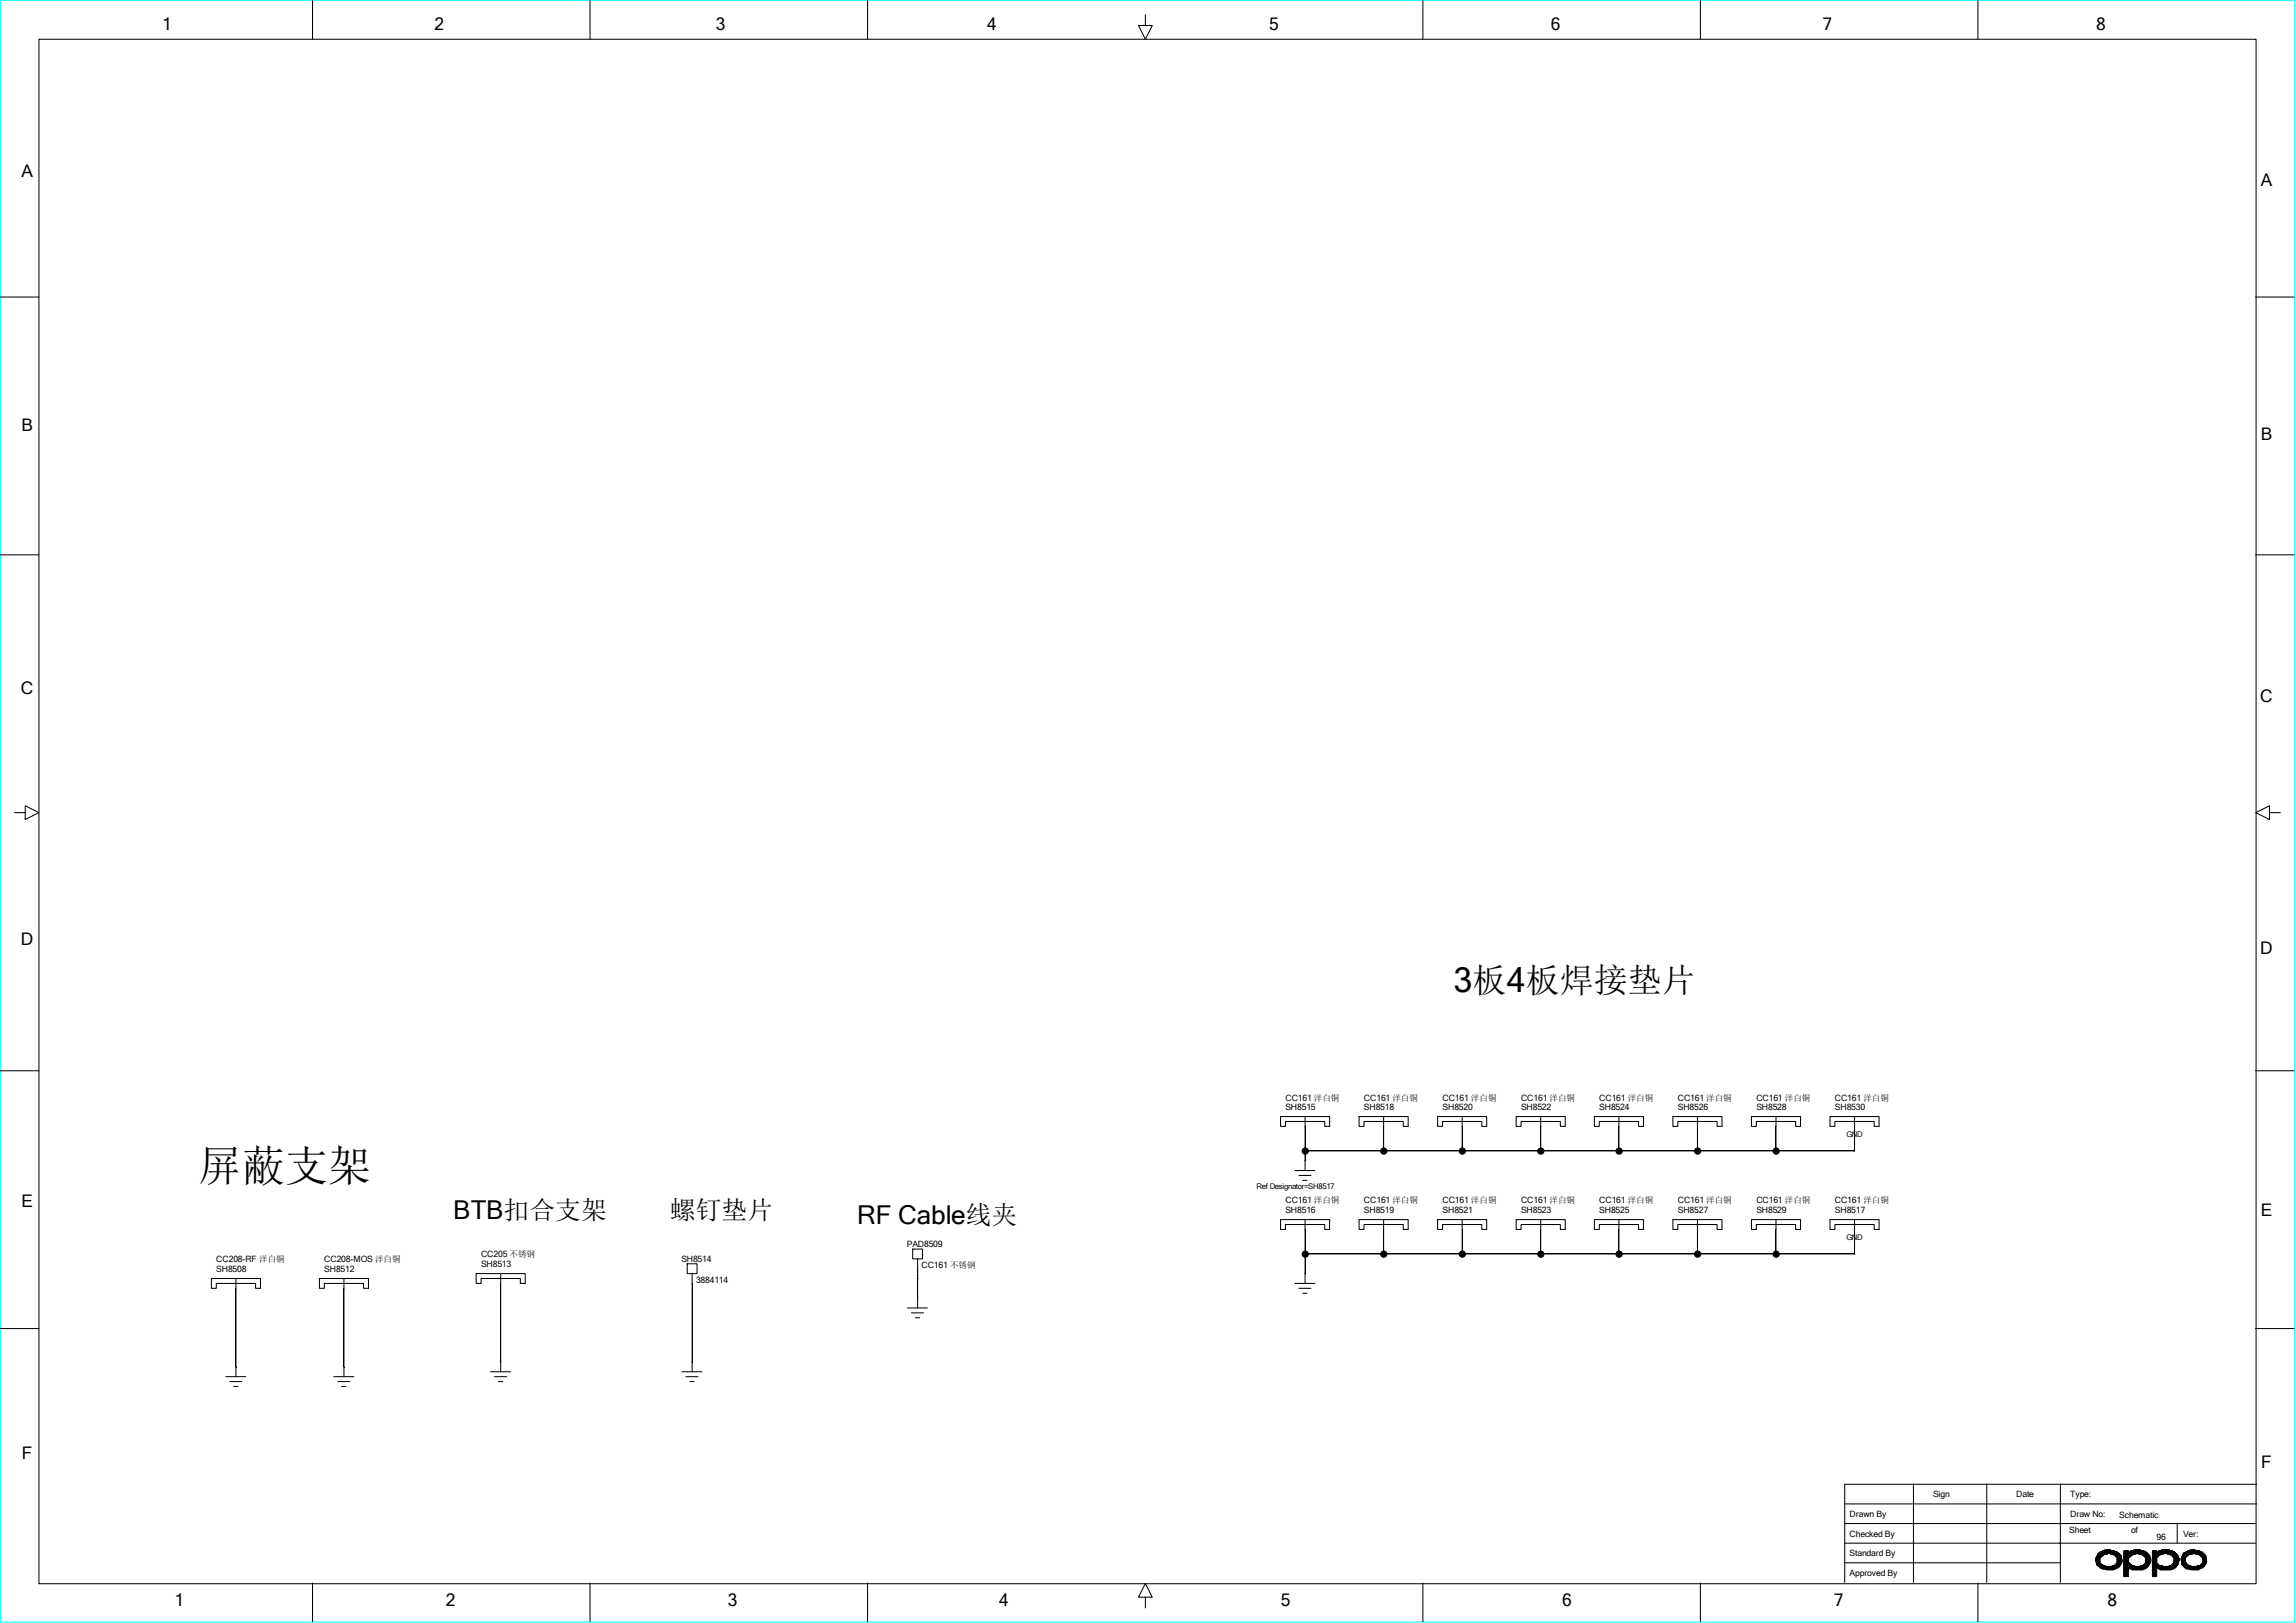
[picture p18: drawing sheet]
<svg xmlns="http://www.w3.org/2000/svg" width="297mm" height="210mm" viewBox="0 0 297 210" stroke-linecap="round" stroke-linejoin="round" font-family="sans-serif">
<defs><g id="words">
<text font-size="5.6" x="25.7" y="152.8">屏蔽支架</text>
<text font-size="4.4" x="188" y="128.4">3板4板焊接垫片</text>
<g font-size="3.4">
<text x="58.6" y="157.7">BTB扣合支架</text>
<text x="110.9" y="158.4">RF Cable线夹</text>
</g>
<text font-size="3.3" x="86.7" y="157.7">螺钉垫片</text>
<g font-size="2.2">
<text x="21" y="3.9">1</text>
<text x="56.2" y="3.9">2</text>
<text x="92.6" y="3.9">3</text>
<text x="127.7" y="3.9">4</text>
<text x="164.2" y="3.9">5</text>
<text x="200.6" y="3.9">6</text>
<text x="235.8" y="3.9">7</text>
<text x="271.1" y="3.9">8</text>
<text x="2.8" y="22.9">A</text>
<text x="292.5" y="24.1">A</text>
<text x="2.8" y="55.8">B</text>
<text x="292.5" y="57">B</text>
<text x="2.7" y="89.7">C</text>
<text x="292.4" y="90.8">C</text>
<text x="2.7" y="122.3">D</text>
<text x="292.4" y="123.5">D</text>
<text x="2.8" y="156.2">E</text>
<text x="292.5" y="157.4">E</text>
<text x="2.8" y="188.8">F</text>
<text x="292.5" y="189.9">F</text>
<text x="22.6" y="207.9">1</text>
<text x="57.7" y="207.9">2</text>
<text x="94.1" y="207.9">3</text>
<text x="129.2" y="207.9">4</text>
<text x="165.7" y="207.9">5</text>
<text x="202.1" y="207.9">6</text>
<text x="237.2" y="207.9">7</text>
<text x="272.6" y="207.9">8</text>
</g>
<g font-size="1.1">
<text x="166.3" y="143.6">SH8515</text>
<text x="166.3" y="142.4">CC161 洋白铜</text>
<text x="176.4" y="143.6">SH8518</text>
<text x="176.4" y="142.4">CC161 洋白铜</text>
<text x="186.6" y="143.6">SH8520</text>
<text x="186.6" y="142.4">CC161 洋白铜</text>
<text x="196.8" y="143.6">SH8522</text>
<text x="196.8" y="142.4">CC161 洋白铜</text>
<text x="206.9" y="143.6">SH8524</text>
<text x="206.9" y="142.4">CC161 洋白铜</text>
<text x="217" y="143.6">SH8526</text>
<text x="217" y="142.4">CC161 洋白铜</text>
<text x="227.2" y="143.6">SH8528</text>
<text x="227.2" y="142.4">CC161 洋白铜</text>
<text x="237.4" y="143.6">SH8530</text>
<text x="237.4" y="142.4">CC161 洋白铜</text>
<text x="166.3" y="155.7">CC161 洋白铜</text>
<text x="176.4" y="155.7">CC161 洋白铜</text>
<text x="186.6" y="155.7">CC161 洋白铜</text>
<text x="196.8" y="155.7">CC161 洋白铜</text>
<text x="206.9" y="155.7">CC161 洋白铜</text>
<text x="217" y="155.7">CC161 洋白铜</text>
<text x="227.2" y="155.7">CC161 洋白铜</text>
<text x="237.4" y="155.7">CC161 洋白铜</text>
<text x="117.3" y="161.4">PAD8509</text>
<text x="166.3" y="157">SH8516</text>
<text x="176.4" y="157">SH8519</text>
<text x="186.6" y="157">SH8521</text>
<text x="196.8" y="157">SH8523</text>
<text x="206.9" y="157">SH8525</text>
<text x="217" y="157">SH8527</text>
<text x="227.2" y="157">SH8529</text>
<text x="237.4" y="157">SH8517</text>
<text x="28" y="163.3">CC208-RF 洋白铜</text>
<text x="28" y="164.6">SH8508</text>
<text x="42" y="163.3">CC208-MOS 洋白铜</text>
<text x="42" y="164.6">SH8512</text>
<text x="62.2" y="164">SH8513</text>
<text x="62.2" y="162.7">CC205 不锈钢</text>
<text x="88.1" y="163.3">SH8514</text>
<text x="90" y="166">3884114</text>
<text x="119.2" y="164.1">CC161 不锈钢</text>
<text x="239.3" y="196.3">Drawn By</text>
<text x="250.1" y="193.8">Sign</text>
<text x="260.8" y="193.8">Date</text>
<text x="267.8" y="196.3">Draw No:</text>
<text x="267.8" y="193.8">Type:</text>
<text x="274.2" y="196.4">Schematic</text>
<text x="239.3" y="198.8">Checked By</text>
<text x="239.3" y="201.4">Standard By</text>
<text x="239.3" y="203.9">Approved By</text>
<text x="267.7" y="198.3">Sheet</text>
<text x="275.7" y="198.3">of</text>
<text x="279" y="199.2">96</text>
<text x="282.4" y="198.8">Ver:</text>
</g>
<g font-size="1">
<text x="238.8" y="147.2">GND</text>
<text x="162.6" y="153.8">Ref Designator=SH8517</text>
<text x="238.8" y="160.5">GND</text>
</g>
</g></defs>
<path d="M.1 0h296.7v209.9h-296.7z" fill="none" stroke="#0ff" stroke-width=".13"/>
<g fill="none" stroke="#000" stroke-width=".13">
<path d="M5 5.1h286.8v199.8h-286.8zM40.4 .1v5M76.3 .1v5M112.2 .1v5M148.2 1.9v1.4h.9l-.9 1.8-.9-1.8h.9M184.1 .1v5M220 .1v5M255.9 .1v5M0 38.4h5M291.8 38.4h5M0 71.8h5M291.8 71.8h5"/>
<path d="M1.9 105.2h1.4v-.9l1.7 .9-1.7 .8v-.8M293.6 105.2v-.9l-1.8 .9 1.8 .8v-.8h1.4M0 138.6h5M291.8 138.6h5M165.7 144.5h6.3v1.3h-.6v-.7h-5.1v.7h-.6zM165.7 157.8h6.3v1.3h-.6v-.6h-5.1v.6h-.6zM167.5 151.5h2.6M168 152.1h1.6M168.5 152.7h.6M168.8 148.9h71.1M168.8 144.6v6.9M168.8 157.9v8.2"/>
<path d="M175.8 144.5h6.4v1.3h-.7v-.7h-5.1v.7h-.6zM175.8 157.8h6.4v1.3h-.7v-.6h-5.1v.6h-.6zM179 144.6v4.4M179 157.9v4.4M186 144.5h6.3v1.3h-.6v-.7h-5.1v.7h-.6zM186 157.8h6.3v1.3h-.6v-.6h-5.1v.6h-.6zM189.1 144.6v4.4M189.1 157.9v4.4M196.1 144.5h6.4v1.3h-.7v-.7h-5v.7h-.7zM196.1 157.8h6.4v1.3h-.7v-.6h-5v.6h-.7zM199.3 144.6v4.4M199.3 157.9v4.4"/>
<path d="M206.2 144.5h6.4v1.3h-.6v-.7h-5.1v.7h-.7zM206.2 157.8h6.4v1.3h-.6v-.6h-5.1v.6h-.7zM209.4 144.6v4.4M209.4 157.9v4.4M216.4 144.5h6.4v1.3h-.7v-.7h-5.1v.7h-.6zM216.4 157.8h6.4v1.3h-.7v-.6h-5.1v.6h-.6zM219.6 144.6v4.4M219.6 157.9v4.4M226.6 144.5h6.3v1.3h-.6v-.7h-5.1v.7h-.6zM226.6 157.8h6.3v1.3h-.6v-.6h-5.1v.6h-.6zM229.7 144.6v4.4M229.7 157.9v4.4"/>
<path d="M236.7 144.5h6.4v1.3h-.7v-.7h-5v.7h-.7zM236.7 157.8h6.4v1.3h-.7v-.6h-5v.6h-.7zM239.9 144.6v4.4M239.9 157.9v4.4M0 171.9h5M27.3 165.4h6.4v1.3h-.6v-.6h-5.1v.6h-.7zM29.2 178.1h2.6M29.7 178.8h1.6M30.2 179.4h.6M30.5 165.5v12.6M41.3 165.4h6.4v1.3h-.7v-.6h-5v.6h-.7zM43.2 178.1h2.6"/>
<path d="M43.7 178.8h1.6M44.2 179.4h.5M44.5 165.5v12.6M61.6 164.8h6.3v1.3h-.6v-.7h-5.1v.7h-.6zM63.5 177.5h2.5M64 178.1h1.5M64.5 178.8h.5M64.8 164.9v12.6M88.2 177.5h2.6M88.7 178.1h1.6M88.9 163.5h1.3v1.3h-1.3zM89.2 178.8h.6"/>
<path d="M89.5 164.8v12.7M117.4 169.2h2.6M117.9 169.9h1.6M118.1 161.6h1.2v1.3h-1.2zM118.4 170.5h.6M118.7 162.9v6.3M167.5 166.1h2.6M168 166.7h1.6M168.5 167.3h.6M168.8 162.3h71.1M291.8 171.9h5M238.6 194.6h53.3"/>
<path d="M238.6 199.7h53.2M238.6 197.1h53.2M247.5 192v12.8M257 192v12.8M266.5 192v12.8M281.6 197.1v2.6M291.9 192.1h-53.3v12.7M40.4 204.9v4.9M76.3 204.9v4.9M112.2 204.9v4.9M148.2 206.7h.9l-.9-1.8-.9 1.8h.9v1.4M184.1 204.9v4.9"/>
<path d="M220 204.9v4.9M238.6 202.2h27.9M255.9 204.9v4.9M271.1 201.6h.6M271.1 201.7h.5M271.1 201.8h.5M271.1 202h.5M271.1 202.1h.5M271.2 202.2h.4M271.2 201.3h.8M271.2 202.4h.7M271.2 202.5h.8"/>
<path d="M271.2 201.5v1M271.2 201.4v.8M271.3 202.6h.8M271.4 201.2v1.4h.6v.4v-.6M271.4 201.2v1.3M271.4 201h2.5M271.5 201v1.6v-1.5v.1M271.5 202.2v.4h.7M271.5 201a2.22 2.22 0 0 1 2.9 .3l.1 .8a1.54 1.54 0 0 1-1.7 1l-.9-.1-.7-.5-.1-.8zM271.6 201.6l.5-.4 .7-.2 .7 .2 .4 .4v.6l-.4 .4-.7 .1-.7-.1-.5-.4zM271.6 200.9v1.8M271.6 200.8h2.2"/>
<path d="M271.7 200.8v.7M271.7 202.3v.6M271.9 202.5v.5h1.9M271.9 200.8v.7h-.7M272 200.7v.5M272 200.7h1.4M272.1 200.7v.5h-.8M272.1 202.6v.4M272.2 200.7v.4M272.2 202.6v.4M272.2 200.6h.8M272.4 200.7v.4"/>
<path d="M272.4 202.7v.4M272.5 203.1h1M272.5 200.5v.6M272.5 202.7v.4M272.6 200.5v.6h-1.3M272.6 202.7v.4M272.8 200.5v.5M272.8 202.7v.4M272.9 200.5v.5M272.9 202.7v.4M273 200.5v.6h1.2M273 202.7v.4"/>
<path d="M273.1 200.7v.4M273.1 202.7v.4M273.3 200.7v.4M273.3 202.6v.5M273.3 202.6h1M273.4 200.7v.4M273.4 202.6v.5M273.4 201.2h.9M273.5 202.6v.4v-.4M273.5 200.7v.5M273.6 201.3h.8M273.6 200.8v.5"/>
<path d="M273.6 202.4v.6h-1.5M273.7 201.5h.7M273.8 200.8v.7M273.8 202.3v.6M273.9 202.2h.5M273.9 201.6h.5M273.9 201.7h.5M273.9 201.8h.6M273.9 202h.6M273.9 202.1h.6M273.9 200.8v.8M273.9 202.2v.7"/>
<path d="M274 200.9v2h-2.4M274.2 201v1.7h-2.6M274.3 201.2v1.3h-.7M274.4 201.3v1.1h-.7M274.7 202.2h.7M274.7 201h3M274.7 201.2h1.2M274.7 201.6h.6M274.7 201.7h.6M274.7 201.8h.6M274.7 202h.6M274.7 202.1h.6"/>
<path d="M274.7 202.4h.8M274.7 202.5h1M274.7 202.6h1.1M274.7 203h.6M274.7 203.1h.6M274.7 200.8h2.9M274.7 200.7h.6M274.7 203.2h.6M274.7 203.4h.6M274.7 203.5h.6M274.7 203.6h.6M274.7 203.8h.6"/>
<path d="M274.7 203.9h.6M274.8 200.7h.5v.3v-.2l.9-.2h.6l.3 .1a1.21 1.21 0 0 1 1 .9 1.21 1.21 0 0 1-.4 1.3 2.25 2.25 0 0 1-1.4 .2 .83 .83 0 0 1-.9-.2h-.1v1.1h-.5zM274.8 200.7v3.3M274.9 200.7v3.3M275 200.7v3.3M275.2 200.7v3.3M275.3 200.7v3.3h-.6M275.3 201.6l.5-.4 .6-.2 .8 .2 .4 .4v.6l-.4 .4-.8 .1-.6-.1-.5-.4zM275.4 200.8v.8M275.4 202.2v.7M275.5 203h2.1M275.5 200.8v.7h-.8"/>
<path d="M275.5 202.3v.7M275.6 200.7h1.7M275.7 200.7v.6h-1M275.7 202.4v.6M275.8 200.7v.5M275.8 202.6v.5M275.9 200.7v.4M275.9 202.6v.5M276.1 200.5v.6M276.1 202.6v.5M276.1 200.6h.7M276.2 200.5v.6h-1.5"/>
<path d="M276.2 202.7v.4M276.3 200.5v.6M276.3 202.7v.4M276.4 200.5v.5M276.4 202.7v.4M276.6 200.5v.6M276.6 202.7v.4M276.6 201.1h1.2M276.7 200.5v.6M276.7 202.7v.4M276.8 200.5v.6M276.8 202.7v.4"/>
<path d="M276.9 200.7v.4M276.9 202.6v.5M277 201.2h1M277 202.6h.8M277.1 200.7v.4M277.1 202.6v.5M277.2 200.7v.5M277.2 202.6v.5h-1.4M277.3 201.3h.8M277.3 202.5h.7M277.3 200.7v.6M277.3 202.4v.6"/>
<path d="M277.4 201.5h.7M277.5 200.8v.7M277.5 202.3v.7M277.5 202.2h.7M277.5 201.6h.6M277.5 201.7h.7M277.5 201.8h.7M277.5 202.1h.7M277.6 200.8v.8M277.6 202.2v.7M277.7 200.9v2h-3M277.8 201v1.7h-3.1"/>
<path d="M278 201.2v1.4M278.1 201.3v1.1h-.7M278.2 201.8v.2h-.7M278.4 202.2h.6M278.4 201h3M278.4 201.2h1.1M278.4 201.6h.6M278.4 201.7h.6M278.4 201.8h.6M278.4 202h.6M278.4 202.1h.6M278.4 202.4h.7"/>
<path d="M278.4 202.5h.8M278.4 202.6h1.1M278.4 203h.6M278.4 203.1h.6M278.4 200.8h2.9M278.4 200.7h.6M278.4 203.2h.6M278.4 203.4h.6M278.4 203.5h.6M278.4 203.6h.6M278.4 203.8h.6M278.4 203.9h.6"/>
<path d="M278.5 200.7h.5v.3v-.2h.1a2.02 2.02 0 0 1 2.4 .3l.1 .2a.49 .49 0 0 1 .2 .8 1.18 1.18 0 0 1-1.6 1h-.2a.83 .83 0 0 1-.9-.2h-.1v1.1h-.5zM278.5 200.7v3.3M278.6 200.7v3.3M278.7 200.7v3.3M278.8 200.7v3.3M279 200.7v3.3h-.6M279.1 200.8v.7h-.7M279.1 202.3v.6M279.2 203h2.1M279.2 200.7v.6h-.8M279.2 202.4v.6M279.3 200.7h1.7"/>
<path d="M279.4 200.7v.5M279.4 202.6v.4M279.4 201.2l.7-.2 .8 .2 .4 .4v.6l-.4 .4-.8 .1-.7-.1-.4-.4v-.6zM279.5 200.7v.4M279.5 202.6v.5M279.6 200.5v.6M279.6 202.6v.5M279.7 200.5v.6h-1.3M279.7 202.6v.5M279.9 200.5v.6M279.9 202.7v.4M280 200.5v.5"/>
<path d="M280 202.7v.4M280.1 200.5v.5M280.1 202.7v.4M280.2 200.5v.5M280.2 202.7v.4M280.3 201.1h1.2M280.4 200.5v.6M280.4 202.7v.4M280.5 200.5v.6M280.5 202.7v.4M280.6 200.5v.6M280.6 202.6v.5"/>
<path d="M280.7 201.2h.9M280.8 200.7v.4M280.8 202.6v.5M280.8 202.6h.7M280.9 200.7v.5M280.9 202.6v.5h-1.5M281 201.3h.8M281 202.5h.6M281 200.7v.6M281 202.4v.6M281.1 201.5h.7M281.1 200.8v.7"/>
<path d="M281.1 202.3v.7M281.2 202.2h.6M281.2 201.6h.7M281.2 201.7h.7M281.2 201.8h.7M281.2 202h.7M281.2 202.1h.6M281.3 200.8v2.1M281.4 200.9v2h-3M281.5 201v1.7h-3.1M281.6 201.2v1.4M281.8 201.3v1.1h-.7"/>
<path d="M282.1 201.7h.6M282.2 201.8h.5M282.2 202h.5M282.2 202.2h.5M282.2 201.6h.5M282.2 202.4h.6M282.3 201.3v1.2h.7M282.3 202.1h.4M282.4 201.2h.8M282.4 202.6h.8M282.4 201v1.6M282.5 201h2.4"/>
<path d="M282.5 200.9v1.8M282.5 201a2.06 2.06 0 0 1 2.8 .3l.2 .8-.4 .6-.8 .4-1.5-.1-.5-.5-.1-.8zM282.6 202.9h2.4M282.7 200.9v2M282.7 200.8h2.1M282.8 200.8v.7h-.6M282.8 202.2v.8M282.9 200.8v.5h-.5M282.9 202.3v.7M283 200.7h1.3M283 201.2l.8-.2 .8 .2 .3 .4v.6l-.3 .4-.8 .1-.8-.1-.3-.4v-.6zM283 200.7v.5"/>
<path d="M283 202.4v.6M283.2 200.7v.4M283.2 202.6v.4M283.3 200.6h.6M283.3 200.7v.4M283.3 202.6v.5M283.4 200.7v.4M283.4 202.7v.4M283.5 200.5v.6h-1M283.5 202.7v.4M283.7 200.5v.6M283.7 202.7v.4"/>
<path d="M283.8 200.5v.5M283.8 202.7v.4M283.9 200.5v.6M283.9 202.7v.4M284 201.1h1.1M284.1 200.7v.4M284.1 202.7v.4M284.2 200.7v.4M284.2 202.7v.4M284.3 200.7v.4M284.3 202.6v.5M284.4 200.7v.4"/>
<path d="M284.4 202.6v.5h-1M284.5 201.2h.7M284.6 200.7v.5M284.6 202.6v.4h-1.9M284.6 201.3h.7M284.6 202.5h.6M284.7 200.8v.5M284.7 202.4v.6M284.8 201.5h.5M284.8 200.8v.7M284.8 202.3v.6M284.9 202.2h.4"/>
<path d="M284.9 201.6h.4M284.9 201.7h.4M284.9 201.8h.6M284.9 202h.6M284.9 202.1h.6M284.9 200.9v2M285.1 201v1.7h-2.6M285.2 201.2v1.4h-.9M285.3 201.3v1.1h-.5"/>
<circle cx="168.8" cy="148.9" r=".4"/>
<circle cx="179" cy="148.9" r=".4"/>
<circle cx="189.2" cy="148.9" r=".4"/>
<circle cx="199.3" cy="148.9" r=".4"/>
<circle cx="209.4" cy="148.9" r=".4"/>
<circle cx="219.6" cy="148.9" r=".4"/>
<circle cx="229.8" cy="148.9" r=".4"/>
<circle cx="168.8" cy="162.3" r=".4"/>
<circle cx="179" cy="162.3" r=".4"/>
<circle cx="189.2" cy="162.3" r=".4"/>
<circle cx="199.3" cy="162.3" r=".4"/>
<circle cx="209.4" cy="162.3" r=".4"/>
<circle cx="219.6" cy="162.3" r=".4"/>
<circle cx="229.8" cy="162.3" r=".4"/>
</g>
<g fill="#000">
<path d="M168.8 148.9v1.3z" fill-rule="evenodd"/>
<path d="M118.7 164.2v.8z" fill-rule="evenodd"/>
<path d="M118.7 165v.4z" fill-rule="evenodd"/>
<circle cx="168.8" cy="148.9" r=".41"/>
<circle cx="179" cy="148.9" r=".41"/>
<circle cx="189.2" cy="148.9" r=".41"/>
<circle cx="199.3" cy="148.9" r=".41"/>
<circle cx="209.4" cy="148.9" r=".41"/>
<circle cx="219.6" cy="148.9" r=".41"/>
<circle cx="229.8" cy="148.9" r=".41"/>
<circle cx="168.8" cy="162.3" r=".41"/>
<circle cx="179" cy="162.3" r=".41"/>
<circle cx="189.2" cy="162.3" r=".41"/>
<circle cx="199.3" cy="162.3" r=".41"/>
<circle cx="209.4" cy="162.3" r=".41"/>
<circle cx="219.6" cy="162.3" r=".41"/>
<circle cx="229.8" cy="162.3" r=".41"/>
</g>
<use href="#words"/>
</svg>
